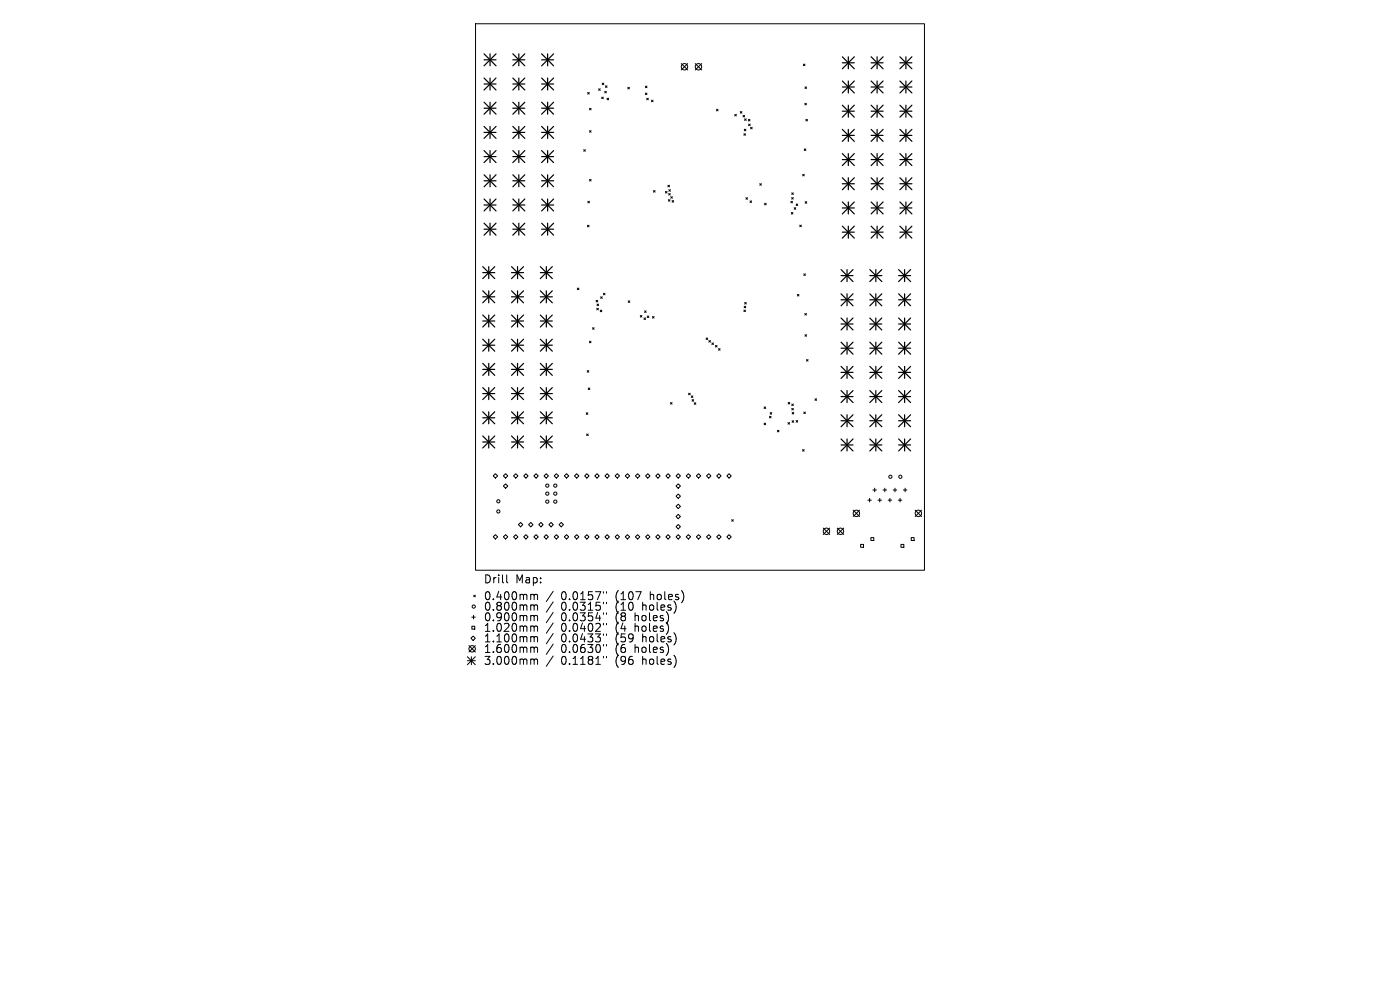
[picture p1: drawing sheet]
<svg xmlns="http://www.w3.org/2000/svg" width="297mm" height="210mm" viewBox="0 0 297 210" stroke-linecap="round" stroke-linejoin="round" font-family="sans-serif">
<defs><g id="words">
<g font-size="2.4">
<text x="102.5" y="124">Drill</text>
<text x="109.3" y="124">Map:</text>
<text x="102.5" y="127.5">0.400mm</text>
<text x="102.5" y="129.8">0.800mm</text>
<text x="119" y="127.5">0.0157&quot;</text>
<text x="119" y="129.8">0.0315&quot;</text>
<text x="130.7" y="127.5">(107</text>
<text x="130.7" y="129.8">(10</text>
<text x="136.5" y="129.8">holes)</text>
<text x="138.1" y="127.5">holes)</text>
<text x="102.5" y="132">0.900mm</text>
<text x="102.5" y="134.3">1.020mm</text>
<text x="102.5" y="136.5">1.100mm</text>
<text x="119" y="132">0.0354&quot;</text>
<text x="119" y="134.3">0.0402&quot;</text>
<text x="119" y="136.5">0.0433&quot;</text>
<text x="130.7" y="132">(8</text>
<text x="130.7" y="134.3">(4</text>
<text x="130.7" y="136.5">(59</text>
<text x="134.9" y="132">holes)</text>
<text x="134.9" y="134.3">holes)</text>
<text x="136.5" y="136.5">holes)</text>
<text x="102.5" y="138.7">1.600mm</text>
<text x="102.5" y="141.3">3.000mm</text>
<text x="119" y="138.7">0.0630&quot;</text>
<text x="119" y="141.3">0.1181&quot;</text>
<text x="130.7" y="138.7">(6</text>
<text x="130.7" y="141.3">(96</text>
<text x="134.9" y="138.7">holes)</text>
<text x="136.5" y="141.3">holes)</text>
</g>
</g></defs>
<g fill="none" stroke="#000" stroke-width=".21">
<path d="M100.9 5h95.2v116h-95.2zM124.7 19.6l.3 .4M125 19.6l-.3 .4M127 18.8l.3 .4M127.3 18.8l-.3 .4M127.8 17.6l.3 .4M128.1 17.6l-.3 .4M128.3 19.4l.3 .3M128.4 18.2l.4 .3M128.6 19.4l-.3 .3M128.8 18.2l-.4 .3M133.2 18.5l.3 .4"/>
<path d="M133.5 18.5l-.3 .4M136.9 18.3l.4 .3M136.9 19.7l.4 .4M137.3 18.3l-.4 .3M137.3 19.7l-.4 .4M144.5 13.5l1.4 1.3M145.9 13.5l-1.4 1.3M147.5 13.5l1.4 1.3M148.9 13.5l-1.4 1.3M170.4 13.6l.4 .3M170.8 13.6l-.4 .3M170.8 18.4l.3 .4"/>
<path d="M171.1 18.4l-.3 .4M123.8 31.7l.4 .4M124.2 31.7l-.4 .4M125.1 23l.3 .3M125.1 27.7l.3 .4M125.1 38.1l.3 .3M125.4 23l-.3 .3M125.4 27.7l-.3 .4M125.4 38.1l-.3 .3M127.6 20.6l.4 .3M128 20.6l-.4 .3M128.8 20.8l.3 .4"/>
<path d="M129.1 20.8l-.3 .4M137.2 20.8l.3 .4M137.5 20.8l-.3 .4M138.2 21.2l.3 .4M138.5 21.2l-.3 .4M141.7 39.3l.3 .3M142 39.3l-.3 .3M152 23.2l.3 .3M152.3 23.2l-.3 .3M155.9 24.3l.3 .3M156.2 24.3l-.3 .3M157.1 23.7l.3 .3"/>
<path d="M157.4 23.7l-.3 .3M157.6 24.5l.4 .3M157.8 28.4l.4 .3M157.9 27.4l.3 .3M158 24.5l-.4 .3M158 25.2l.3 .3M158.2 28.4l-.4 .3M158.2 27.4l-.3 .3M158.3 25.2l-.3 .3M158.8 25.3l.3 .4M158.8 26.3l.3 .4M159.1 25.3l-.3 .4"/>
<path d="M159.1 26.3l-.3 .4M159.2 27l.4 .3M159.6 27l-.4 .3M161.2 39l.3 .3M161.5 39l-.3 .3M170.3 37l.3 .3M170.6 37l-.3 .3M170.6 31.6l.4 .3M170.7 21.9l.4 .4M171 31.6l-.4 .3M171 25.3l.3 .4M171.1 21.9l-.4 .4"/>
<path d="M171.3 25.3l-.3 .4M124.6 47.8l.4 .3M124.7 42.7l.3 .3M125 47.8l-.4 .3M125 42.7l-.3 .3M138.6 40.4l.4 .4M139 40.4l-.4 .4M141.2 40.6l.3 .3M141.5 40.6l-.3 .3M141.8 42.3l.3 .4M141.9 41l.3 .4M141.9 40.2l.3 .4"/>
<path d="M142.1 42.3l-.3 .4M142.2 41l-.3 .4M142.2 40.2l-.3 .4M142.3 41.7l.3 .4M142.6 42.5l.3 .4M142.6 41.7l-.3 .4M142.9 42.5l-.3 .4M158.2 41.9l.4 .4M158.6 41.9l-.4 .4M159.1 42.6l.3 .3M159.4 42.6l-.3 .3M162.2 43.1l.3 .4"/>
<path d="M162.5 43.1l-.3 .4M167.8 42.7l.3 .3M167.9 45.1l.3 .3M167.9 41.9l.4 .3M168 40.9l.3 .4M168.1 42.7l-.3 .3M168.2 45.1l-.3 .3M168.3 41.9l-.4 .3M168.3 40.9l-.3 .4M168.5 44l.3 .4M168.8 44l-.3 .4M168.9 43.3l.3 .3"/>
<path d="M169.2 43.3l-.3 .3M169.7 47.7l.3 .4M170 47.7l-.3 .4M170.5 58.1l.4 .3M170.8 42.8l.4 .3M170.9 58.1l-.4 .3M171.2 42.8l-.4 .3M122.5 61.1l.3 .3M122.8 61.1l-.3 .3M124.6 78.6l.3 .4M124.9 78.6l-.3 .4M125 72.4l.4 .3"/>
<path d="M125.4 72.4l-.4 .3M125.7 69.5l.3 .4M126 69.5l-.3 .4M126.5 63.7l.3 .4M126.6 65.4l.3 .3M126.7 64.5l.3 .3M126.8 63.7l-.3 .4M126.9 65.4l-.3 .3M127 64.5l-.3 .3M127.3 65.8l.4 .3M127.4 63l.4 .3M127.7 65.8l-.4 .3"/>
<path d="M127.8 63l-.4 .3M128 62.2l.4 .3M128.4 62.2l-.4 .3M133.3 63.8l.3 .4M133.6 63.8l-.3 .4M135.8 66.9l.4 .4M136.2 66.9l-.4 .4M136.6 67.4l.4 .4M136.7 65.9l.4 .4M137 67.4l-.4 .4M137.1 65.9l-.4 .4M137.3 67l.4 .4"/>
<path d="M137.7 67l-.4 .4M138.4 67.1l.4 .4M138.8 67.1l-.4 .4M149.8 71.7l.3 .3M150.1 71.7l-.3 .3M150.4 72.2l.3 .4M150.7 72.2l-.3 .4M151 72.7l.4 .4M151.4 72.7l-.4 .4M151.8 73.3l.3 .3M152.1 73.3l-.3 .3M152.4 74l.4 .3"/>
<path d="M152.8 74l-.4 .3M157.8 65.8l.4 .3M157.9 65l.3 .3M158 64.2l.3 .3M158.2 65.8l-.4 .3M158.2 65l-.3 .3M158.3 64.2l-.3 .3M169.2 62.5l.3 .3M169.5 62.5l-.3 .3M170.7 66.5l.4 .3M170.8 71l.3 .3M171.1 66.5l-.4 .3"/>
<path d="M171.1 76.3l.3 .3M171.1 71l-.3 .3M171.4 76.3l-.3 .3M124.4 87.6l.3 .3M124.5 92.1l.3 .3M124.7 87.6l-.3 .3M124.8 92.1l-.3 .3M124.8 82.3l.3 .3M125.1 82.3l-.3 .3M142.2 85.4l.4 .3M142.6 85.4l-.4 .3M146.1 83.4l.3 .3"/>
<path d="M146.4 83.4l-.3 .3M146.7 84l.3 .3M146.8 84.8l.4 .3M147 84l-.3 .3M147.2 84.8l-.4 .3M147.3 85.4l.3 .4M147.6 85.4l-.3 .4M162.1 86.3l.3 .4M162.1 89.8l.3 .3M162.4 86.3l-.3 .4M162.4 89.8l-.3 .3M163.2 88.3l.4 .4"/>
<path d="M163.4 87.5l.3 .4M163.6 88.3l-.4 .4M163.7 87.5l-.3 .4M164.9 91.3l.4 .3M165.3 91.3l-.4 .3M167.2 89.6l.3 .4M167.2 85.4l.3 .3M167.5 89.6l-.3 .4M167.5 85.4l-.3 .3M168 85.7l.3 .3M168 86.6l.3 .4M168 89.2l.4 .4"/>
<path d="M168.1 87.5l.3 .3M168.3 85.7l-.3 .3M168.3 86.6l-.3 .4M168.4 89.2l-.4 .4M168.4 87.5l-.3 .3M168.9 89.2l.3 .3M169.2 89.2l-.3 .3M170.3 95.4l.3 .3M170.5 87.4l.4 .3M170.6 95.4l-.3 .3M170.9 87.4l-.4 .3M172.9 84.6l.3 .3"/>
<path d="M173.2 84.6l-.3 .3M104.6 101l.5-.5 .5 .5-.5 .4zM104.6 113.9l.5-.5 .5 .5-.5 .4zM106.8 103.1l.5-.5 .4 .5-.4 .5zM106.8 113.9l.5-.5 .4 .5-.4 .4zM107.3 100.5l.4 .5-.4 .4-.5-.4zM108.9 113.9l.5-.5 .5 .5-.5 .4zM109.4 100.5l.5 .5-.5 .4-.5-.4zM110 111.3l.4-.5 .5 .5-.5 .5zM111.1 113.9l.5-.5 .4 .5-.4 .4zM111.6 100.5l.4 .5-.4 .4-.5-.4zM112.1 111.3l.5-.5 .5 .5-.5 .5z"/>
<path d="M113.3 113.9l.4-.5 .5 .5-.5 .4zM113.7 100.5l.5 .5-.5 .4-.4-.4zM114.3 111.3l.5-.5 .4 .5-.4 .5zM115.9 100.5l.4 .5-.4 .4-.5-.4zM115.9 113.4l.4 .5-.4 .4-.5-.4zM116.4 111.3l.5-.5 .5 .5-.5 .5zM117.6 113.9l.4-.5 .5 .5-.5 .4zM118 100.5l.5 .5-.5 .4-.4-.4zM118.6 111.3l.5-.5 .4 .5-.4 .5zM119.7 101l.5-.5 .5 .5-.5 .4zM119.7 113.9l.5-.5 .5 .5-.5 .4zM121.9 113.9l.4-.5 .5 .5-.5 .4z"/>
<path d="M122.3 100.5l.5 .5-.5 .4-.4-.4zM124 113.9l.5-.5 .5 .5-.5 .4zM124.5 100.5l.5 .5-.5 .4-.5-.4zM126.6 100.5l.5 .5-.5 .4-.4-.4zM126.6 113.4l.5 .5-.5 .4-.4-.4zM128.3 113.9l.5-.5 .5 .5-.5 .4zM128.8 100.5l.5 .5-.5 .4-.5-.4zM130.5 113.9l.5-.5 .4 .5-.4 .4zM131 100.5l.4 .5-.4 .4-.5-.4zM132.6 113.9l.5-.5 .5 .5-.5 .4zM133.1 100.5l.5 .5-.5 .4-.5-.4zM134.8 101l.5-.5 .4 .5-.4 .4z"/>
<path d="M134.8 113.9l.5-.5 .4 .5-.4 .4zM137 113.9l.4-.5 .5 .5-.5 .4zM137.4 100.5l.5 .5-.5 .4-.4-.4zM139.6 100.5l.4 .5-.4 .4-.5-.4zM139.6 113.4l.4 .5-.4 .4-.5-.4zM141.3 113.9l.4-.5 .5 .5-.5 .4zM141.7 100.5l.5 .5-.5 .4-.4-.4zM143.4 103.1l.5-.5 .5 .5-.5 .5zM143.4 105.3l.5-.5 .5 .5-.5 .4zM143.4 107.4l.5-.4 .5 .4-.5 .5zM143.4 109.6l.5-.5 .5 .5-.5 .4zM143.4 111.7l.5-.4 .5 .4-.5 .5z"/>
<path d="M143.4 113.9l.5-.5 .5 .5-.5 .4zM143.9 100.5l.5 .5-.5 .4-.5-.4zM145.6 113.9l.4-.5 .5 .5-.5 .4zM146 100.5l.5 .5-.5 .4-.4-.4zM147.7 113.9l.5-.5 .5 .5-.5 .4zM148.2 100.5l.5 .5-.5 .4-.5-.4zM149.9 113.9l.5-.5 .4 .5-.4 .4zM150.4 100.5l.4 .5-.4 .4-.5-.4zM152.5 100.5l.5 .5-.5 .4-.5-.4zM152.5 113.4l.5 .5-.5 .4-.5-.4zM154.2 101l.5-.5 .4 .5-.4 .4zM154.2 113.9l.5-.5 .4 .5-.4 .4z"/>
<path d="M155.2 110.2l.4 .4M155.6 110.2l-.4 .4M174.7 112l1.3 1.4M176 112l-1.3 1.4M177.6 112l1.4 1.4M179 112l-1.4 1.4M181 108.2l1.4 1.4M182.4 108.2l-1.4 1.4M182.6 115.5h.6v.6h-.6zM184.1 106.1h.8M184.5 105.7v.8M184.8 114h.6v.7h-.6z"/>
<path d="M185.2 103.9h.7M185.6 103.6v.7M186.3 106.1h.7M186.6 105.7v.8M187.3 103.9h.8M187.7 103.6v.7M188.4 106.1h.8M188.8 105.7v.8M189.5 103.9h.7M189.9 103.6v.7M190.6 106.1h.7M190.9 105.7v.8"/>
<path d="M191.1 115.5h.6v.6h-.6zM191.6 103.9h.8M192 103.6v.7M193.3 114h.6v.7h-.6zM194.1 108.2l1.4 1.4M195.5 108.2l-1.4 1.4M99.1 139.3l1.7 1.7M99.5 137l1.3 1.3M99.9 135.4l.5-.5 .4 .5-.4 .5zM100 139.3v1.7M100.1 130.9h.7M100.1 132.8h.6v.7h-.6z"/>
<path d="M100.5 130.5v.8M100.5 126.3l.3 .3M100.8 126.3l-.3 .3M100.8 137l-1.3 1.3M100.8 139.3l-1.7 1.7M107.5 121.9v1.5l.2 .2M112.8 126.1l.4 .1 .1 .1M112.8 128.3l.4 .1 .1 .2M112.8 130.6h.3l.2 .2M112.8 132.8h.3l.2 .2M112.8 135l.4 .1 .1 .2M112.8 137.3l.4 .1 .1 .1"/>
<path d="M112.8 139.8l.4 .1 .1 .1M113.3 126.3l.3-.2 .4 .1v1M113.3 126.3v.9M113.3 128.6v.8M113.3 130.8v.9M113.3 133v.9M113.3 135.3v.9M113.3 137.5v.9M113.3 128.6l.3-.3 .4 .1v1M113.3 130.8l.3-.2h.4v1.1M113.3 133l.3-.2 .4 .1v1M113.3 135.3l.3-.3 .4 .1v1.1"/>
<path d="M113.3 137.5l.3-.2 .4 .1v1M117.4 125.4l-1.5 2.2M117.4 127.7l-1.5 2.2M117.4 129.9l-1.5 2.2M117.4 132.2l-1.5 2.1M117.4 134.4l-1.5 2.2M117.4 136.6l-1.5 2.2M117.4 139.2l-1.5 2.1M128 125.5v.3M128 127.8v.3M128 130v.3M128 132.2v.4"/>
<path d="M128 134.5v.3M128 136.7v.3M128 139.2v.4M128.7 125.5v.3M128.7 127.8v.3M128.7 130v.3M128.7 132.2v.4M128.7 134.5v.3M128.7 136.7v.3M128.7 139.2v.4M99.1 140.2h1.7M113.3 140v.9"/>
<path d="M113.3 140l.3-.2 .4 .1v1"/>
<circle cx="145.2" cy="14.2" r=".68"/>
<circle cx="148.2" cy="14.2" r=".68"/>
<circle cx="105.7" cy="106.3" r=".34"/>
<circle cx="105.7" cy="108.5" r=".34"/>
<circle cx="116.1" cy="106.4" r=".34"/>
<circle cx="116.1" cy="104.7" r=".34"/>
<circle cx="116.1" cy="103" r=".34"/>
<circle cx="117.8" cy="106.4" r=".34"/>
<circle cx="117.8" cy="104.7" r=".34"/>
<circle cx="117.8" cy="103" r=".34"/>
<circle cx="175.3" cy="112.7" r=".68"/>
<circle cx="178.3" cy="112.7" r=".68"/>
<circle cx="181.7" cy="108.9" r=".68"/>
<circle cx="188.9" cy="101.1" r=".34"/>
<circle cx="191" cy="101.1" r=".34"/>
<circle cx="194.8" cy="108.9" r=".68"/>
<circle cx="100.2" cy="137.6" r=".68"/>
<circle cx="100.5" cy="128.7" r=".34"/>
</g>
<g fill="none" stroke="#000" stroke-width=".25">
<path d="M102.7 11.4l2.5 2.6M102.7 12.7h2.5M102.7 16.6l2.5 2.5M102.7 17.8h2.5M104 11.4v2.6M104 16.6v2.5M105.2 11.4l-2.5 2.6M105.2 16.6l-2.5 2.5M108.8 12.7h2.5M108.8 17.8h2.5M108.8 11.4l2.5 2.6M108.8 16.6l2.5 2.5"/>
<path d="M110.1 11.4v2.6M110.1 16.6v2.5M111.3 11.4l-2.5 2.6M111.3 16.6l-2.5 2.5M114.9 12.7h2.5M114.9 17.8h2.5M114.9 11.4l2.5 2.6M114.9 16.6l2.5 2.5M116.2 11.4v2.6M116.2 16.6v2.5M117.4 11.4l-2.5 2.6M117.4 16.6l-2.5 2.5"/>
<path d="M178.7 12l2.5 2.6M178.7 13.3h2.5M178.7 17.2l2.5 2.5M178.7 18.5h2.5M180 12v2.6M180 17.2v2.5M181.2 12l-2.5 2.6M181.2 17.2l-2.5 2.5M184.8 13.3h2.5M184.8 18.5h2.5M184.8 12l2.5 2.6M184.8 17.2l2.5 2.5"/>
<path d="M186.1 12v2.6M186.1 17.2v2.5M187.3 17.2l-2.5 2.5M187.3 12l-2.5 2.6M190.9 13.3h2.6M190.9 18.5h2.6M190.9 12l2.6 2.6M190.9 17.2l2.6 2.5M192.2 12v2.6M192.2 17.2v2.5M193.5 12l-2.6 2.6M193.5 17.2l-2.6 2.5"/>
<path d="M102.7 21.7l2.5 2.5M102.7 23h2.5M102.7 26.8l2.5 2.6M102.7 28.1h2.5M102.7 31.9l2.5 2.6M102.7 33.2h2.5M102.7 37.1l2.5 2.5M102.7 38.4h2.5M104 21.7v2.5M104 26.8v2.6M104 31.9v2.6M104 37.1v2.5"/>
<path d="M105.2 21.7l-2.5 2.5M105.2 26.8l-2.5 2.6M105.2 31.9l-2.5 2.6M105.2 37.1l-2.5 2.5M108.8 23h2.5M108.8 28.1h2.5M108.8 33.2h2.5M108.8 38.4h2.5M108.8 21.7l2.5 2.5M108.8 26.8l2.5 2.6M108.8 31.9l2.5 2.6M108.8 37.1l2.5 2.5"/>
<path d="M110.1 21.7v2.5M110.1 26.8v2.6M110.1 31.9v2.6M110.1 37.1v2.5M111.3 21.7l-2.5 2.5M111.3 26.8l-2.5 2.6M111.3 31.9l-2.5 2.6M111.3 37.1l-2.5 2.5M114.9 23h2.5M114.9 28.1h2.5M114.9 33.2h2.5M114.9 38.4h2.5"/>
<path d="M114.9 21.7l2.5 2.5M114.9 26.8l2.5 2.6M114.9 31.9l2.5 2.6M114.9 37.1l2.5 2.5M116.2 21.7v2.5M116.2 26.8v2.6M116.2 31.9v2.6M116.2 37.1v2.5M117.4 21.7l-2.5 2.5M117.4 26.8l-2.5 2.6M117.4 31.9l-2.5 2.6M117.4 37.1l-2.5 2.5"/>
<path d="M178.7 22.3l2.5 2.6M178.7 23.6h2.5M178.7 27.4l2.5 2.6M178.7 28.7h2.5M178.7 32.6l2.5 2.5M178.7 33.8h2.5M178.7 37.7l2.5 2.6M178.7 39h2.5M180 22.3v2.6M180 27.4v2.6M180 32.6v2.5M180 37.7v2.6"/>
<path d="M181.2 22.3l-2.5 2.6M181.2 27.4l-2.5 2.6M181.2 32.6l-2.5 2.5M181.2 37.7l-2.5 2.6M184.8 23.6h2.5M184.8 28.7h2.5M184.8 33.8h2.5M184.8 39h2.5M184.8 22.3l2.5 2.6M184.8 27.4l2.5 2.6M184.8 32.6l2.5 2.5M184.8 37.7l2.5 2.6"/>
<path d="M186.1 22.3v2.6M186.1 27.4v2.6M186.1 32.6v2.5M186.1 37.7v2.6M187.3 22.3l-2.5 2.6M187.3 27.4l-2.5 2.6M187.3 32.6l-2.5 2.5M187.3 37.7l-2.5 2.6M190.9 23.6h2.6M190.9 28.7h2.6M190.9 33.8h2.6M190.9 39h2.6"/>
<path d="M190.9 22.3l2.6 2.6M190.9 27.4l2.6 2.6M190.9 32.6l2.6 2.5M190.9 37.7l2.6 2.6M192.2 22.3v2.6M192.2 27.4v2.6M192.2 32.6v2.5M192.2 37.7v2.6M193.5 22.3l-2.6 2.6M193.5 27.4l-2.6 2.6M193.5 32.6l-2.6 2.5M193.5 37.7l-2.6 2.6"/>
<path d="M102.4 56.6l2.6 2.5M102.4 57.8h2.6M102.7 42.2l2.5 2.6M102.7 43.5h2.5M102.7 47.3l2.5 2.6M102.7 48.6h2.5M103.7 56.6v2.5M104 42.2v2.6M104 47.3v2.6M105 56.6l-2.6 2.5M105.2 42.2l-2.5 2.6M105.2 47.3l-2.5 2.6"/>
<path d="M108.5 57.8h2.6M108.5 56.6l2.6 2.5M108.8 43.5h2.5M108.8 48.6h2.5M108.8 42.2l2.5 2.6M108.8 47.3l2.5 2.6M109.8 56.6v2.5M110.1 42.2v2.6M110.1 47.3v2.6M111.1 56.6l-2.6 2.5M111.3 42.2l-2.5 2.6M111.3 47.3l-2.5 2.6"/>
<path d="M114.6 57.8h2.6M114.6 56.6l2.6 2.5M114.9 43.5h2.5M114.9 48.6h2.5M114.9 42.2l2.5 2.6M114.9 47.3l2.5 2.6M115.9 56.6v2.5M116.2 42.2v2.6M116.2 47.3v2.6M117.2 56.6l-2.6 2.5M117.4 42.2l-2.5 2.6M117.4 47.3l-2.5 2.6"/>
<path d="M178.4 57.2l2.6 2.5M178.4 58.5h2.6M178.7 42.8l2.5 2.6M178.7 44.1h2.5M178.7 48l2.5 2.5M178.7 49.2h2.5M179.7 57.2v2.5M180 42.8v2.6M180 48v2.5M181 57.2l-2.6 2.5M181.2 42.8l-2.5 2.6M181.2 48l-2.5 2.5"/>
<path d="M184.5 58.5h2.6M184.5 57.2l2.6 2.5M184.8 44.1h2.5M184.8 49.2h2.5M184.8 42.8l2.5 2.6M184.8 48l2.5 2.5M185.8 57.2v2.5M186.1 42.8v2.6M186.1 48v2.5M187.1 57.2l-2.6 2.5M187.3 42.8l-2.5 2.6M187.3 48l-2.5 2.5"/>
<path d="M190.6 58.5h2.6M190.6 57.2l2.6 2.5M190.9 44.1h2.6M190.9 49.2h2.6M190.9 42.8l2.6 2.6M190.9 48l2.6 2.5M191.9 57.2v2.5M192.2 42.8v2.6M192.2 48v2.5M193.2 57.2l-2.6 2.5M193.5 42.8l-2.6 2.6M193.5 48l-2.6 2.5"/>
<path d="M102.4 61.7l2.6 2.5M102.4 63h2.6M102.4 66.8l2.6 2.6M102.4 68.1h2.6M102.4 72l2.6 2.5M102.4 73.2h2.6M102.4 77.1l2.6 2.5M102.4 78.4h2.6M103.7 61.7v2.5M103.7 66.8v2.6M103.7 72v2.5M103.7 77.1v2.5"/>
<path d="M105 61.7l-2.6 2.5M105 66.8l-2.6 2.6M105 72l-2.6 2.5M105 77.1l-2.6 2.5M108.5 63h2.6M108.5 68.1h2.6M108.5 73.2h2.6M108.5 78.4h2.6M108.5 61.7l2.6 2.5M108.5 66.8l2.6 2.6M108.5 72l2.6 2.5M108.5 77.1l2.6 2.5"/>
<path d="M109.8 61.7v2.5M109.8 66.8v2.6M109.8 72v2.5M109.8 77.1v2.5M111.1 61.7l-2.6 2.5M111.1 66.8l-2.6 2.6M111.1 72l-2.6 2.5M111.1 77.1l-2.6 2.5M114.6 63h2.6M114.6 68.1h2.6M114.6 73.2h2.6M114.6 78.4h2.6"/>
<path d="M114.6 61.7l2.6 2.5M114.6 66.8l2.6 2.6M114.6 72l2.6 2.5M114.6 77.1l2.6 2.5M115.9 61.7v2.5M115.9 66.8v2.6M115.9 72v2.5M115.9 77.1v2.5M117.2 61.7l-2.6 2.5M117.2 66.8l-2.6 2.6M117.2 72l-2.6 2.5M117.2 77.1l-2.6 2.5"/>
<path d="M178.4 62.3l2.6 2.6M178.4 63.6h2.6M178.4 67.5l2.6 2.5M178.4 68.7h2.6M178.4 72.6l2.6 2.5M178.4 73.9h2.6M178.4 77.7l2.6 2.6M178.4 79h2.6M179.7 62.3v2.6M179.7 67.5v2.5M179.7 72.6v2.5M179.7 77.7v2.6"/>
<path d="M181 62.3l-2.6 2.6M181 67.5l-2.6 2.5M181 72.6l-2.6 2.5M181 77.7l-2.6 2.6M184.5 63.6h2.6M184.5 68.7h2.6M184.5 73.9h2.6M184.5 79h2.6M184.5 62.3l2.6 2.6M184.5 67.5l2.6 2.5M184.5 72.6l2.6 2.5M184.5 77.7l2.6 2.6"/>
<path d="M185.8 62.3v2.6M185.8 67.5v2.5M185.8 72.6v2.5M185.8 77.7v2.6M187.1 62.3l-2.6 2.6M187.1 67.5l-2.6 2.5M187.1 72.6l-2.6 2.5M187.1 77.7l-2.6 2.6M190.6 63.6h2.6M190.6 68.7h2.6M190.6 73.9h2.6M190.6 79h2.6"/>
<path d="M190.6 62.3l2.6 2.6M190.6 67.5l2.6 2.5M190.6 72.6l2.6 2.5M190.6 77.7l2.6 2.6M191.9 62.3v2.6M191.9 67.5v2.5M191.9 72.6v2.5M191.9 77.7v2.6M193.2 62.3l-2.6 2.6M193.2 67.5l-2.6 2.5M193.2 72.6l-2.6 2.5M193.2 77.7l-2.6 2.6"/>
<path d="M102.4 82.2l2.6 2.6M102.4 83.5h2.6M102.4 87.4l2.6 2.5M102.4 88.6h2.6M102.4 92.5l2.6 2.5M102.4 93.8h2.6M103.7 82.2v2.6M103.7 87.4v2.5M103.7 92.5v2.5M105 82.2l-2.6 2.6M105 87.4l-2.6 2.5M105 92.5l-2.6 2.5"/>
<path d="M108.5 83.5h2.6M108.5 88.6h2.6M108.5 93.8h2.6M108.5 82.2l2.6 2.6M108.5 87.4l2.6 2.5M108.5 92.5l2.6 2.5M109.8 82.2v2.6M109.8 87.4v2.5M109.8 92.5v2.5M111.1 82.2l-2.6 2.6M111.1 87.4l-2.6 2.5M111.1 92.5l-2.6 2.5"/>
<path d="M114.6 83.5h2.6M114.6 88.6h2.6M114.6 93.8h2.6M114.6 82.2l2.6 2.6M114.6 87.4l2.6 2.5M114.6 92.5l2.6 2.5M115.9 82.2v2.6M115.9 87.4v2.5M115.9 92.5v2.5M117.2 82.2l-2.6 2.6M117.2 87.4l-2.6 2.5M117.2 92.5l-2.6 2.5"/>
<path d="M178.4 82.9l2.6 2.5M178.4 84.1h2.6M178.4 88l2.6 2.5M178.4 89.3h2.6M178.4 93.1l2.6 2.6M178.4 94.4h2.6M179.7 82.9v2.5M179.7 88v2.5M179.7 93.1v2.6M181 82.9l-2.6 2.5M181 88l-2.6 2.5M181 93.1l-2.6 2.6"/>
<path d="M184.5 84.1h2.6M184.5 89.3h2.6M184.5 94.4h2.6M184.5 82.9l2.6 2.5M184.5 88l2.6 2.5M184.5 93.1l2.6 2.6M185.8 82.9v2.5M185.8 88v2.5M185.8 93.1v2.6M187.1 82.9l-2.6 2.5M187.1 88l-2.6 2.5M187.1 93.1l-2.6 2.6"/>
<path d="M190.6 84.1h2.6M190.6 89.3h2.6M190.6 94.4h2.6M190.6 82.9l2.6 2.5M190.6 88l2.6 2.5M190.6 93.1l2.6 2.6M191.9 82.9v2.5M191.9 88v2.5M191.9 93.1v2.6M193.2 82.9l-2.6 2.5M193.2 88l-2.6 2.5M193.2 93.1l-2.6 2.6"/>
</g>
<use href="#words"/>
</svg>
